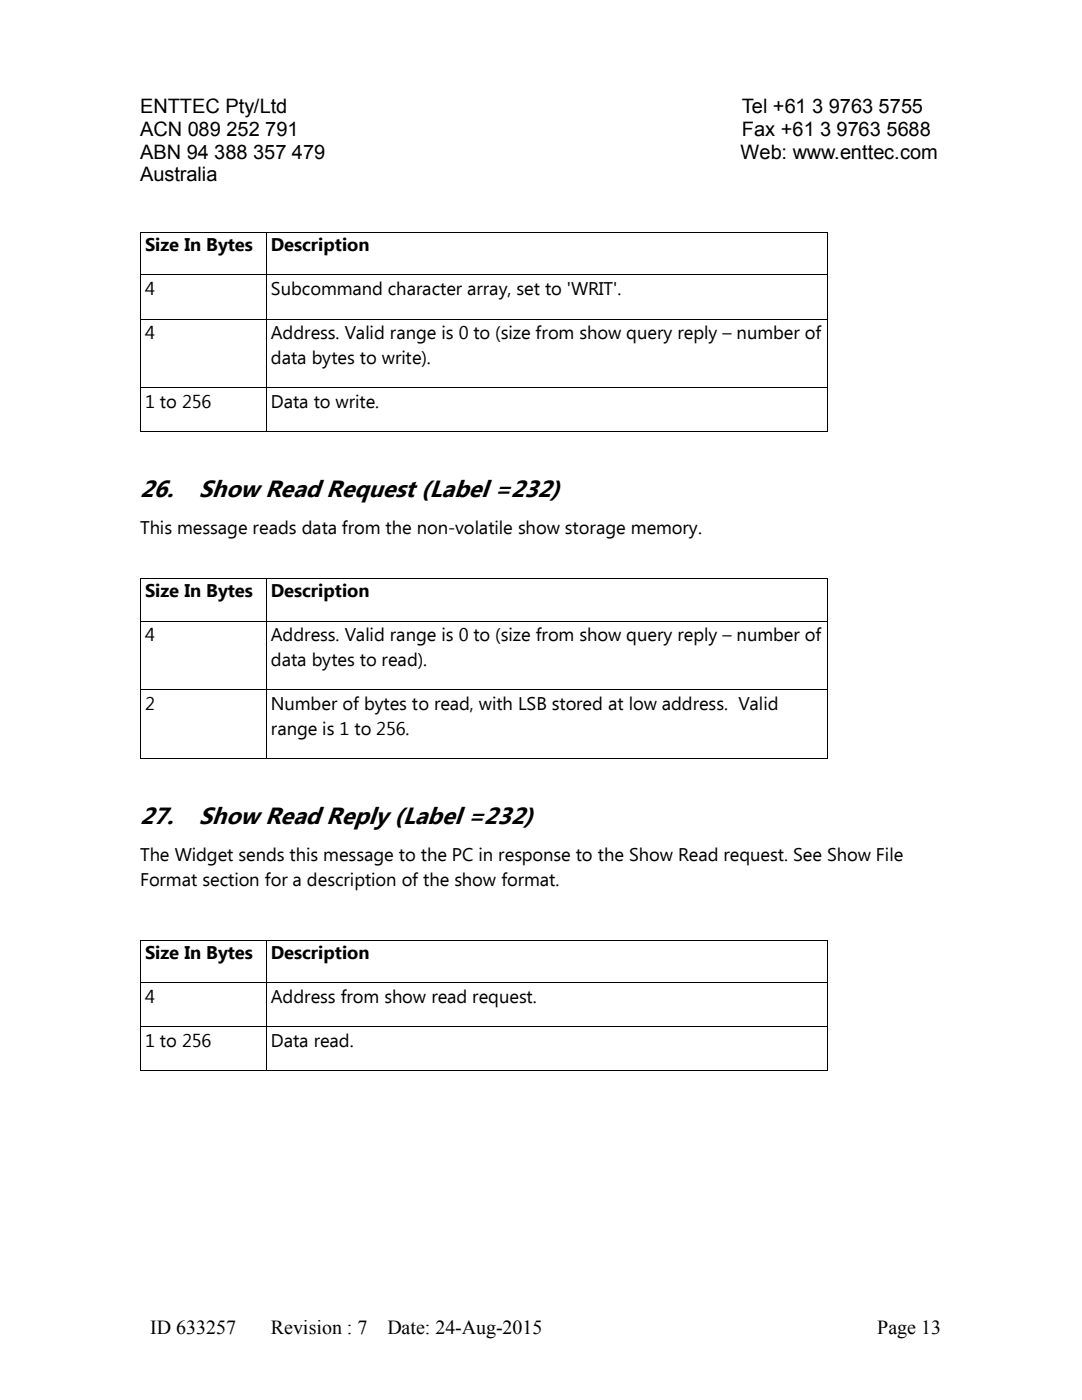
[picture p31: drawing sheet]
<svg xmlns="http://www.w3.org/2000/svg" width="216mm" height="279mm" viewBox="0 0 216 279" stroke-linecap="round" stroke-linejoin="round" font-family="sans-serif">
<defs><g id="words">
<g font-size="4.9">
<text x="27.9" y="99.2">26.</text>
<text x="39.7" y="99.2">Show Read Request (Label =232)</text>
<text x="27.9" y="164.5">27.</text>
<text x="39.7" y="164.5">Show Read Reply (Label =232)</text>
</g>
<g font-size="4">
<text x="27.9" y="22.5">ENTTEC Pty/Ltd</text>
<text x="148" y="22.5">Tel +61 3 9763 5755</text>
<text x="27.9" y="27.1">ACN 089</text>
<text x="45.2" y="27.1">252</text>
<text x="52.9" y="27.1">791</text>
<text x="148" y="27.1">Fax +61 3 9763 5688</text>
<text x="27.9" y="31.6">ABN 94</text>
<text x="42.8" y="31.6">388</text>
<text x="50.5" y="31.6">357</text>
<text x="58.3" y="31.6">479</text>
<text x="147.7" y="31.6">Web: www.enttec.com</text>
<text x="27.9" y="36.2">Australia</text>
<text x="30" y="266.2">ID 633257</text>
<text x="54.1" y="266.2">Revision : 7</text>
<text x="77.3" y="266.2">Date: 24-Aug-2015</text>
<text x="175.1" y="266.2">Page 13</text>
</g>
<g font-size="3.7">
<text x="29" y="50.1">Size In Bytes</text>
<text x="54.1" y="50.1">Description</text>
<text x="29" y="58.9">4</text>
<text x="54.1" y="58.9">Subcommand character array, set to 'WRIT'.</text>
<text x="29" y="67.7">4</text>
<text x="54.1" y="67.7">Address. Valid range is 0 to (size from show query reply – number of</text>
<text x="54.1" y="72.6">data bytes to write).</text>
<text x="29" y="81.4">1 to 256</text>
<text x="54.1" y="81.4">Data to write.</text>
<text x="27.9" y="106.6">This message reads data from the non-volatile show storage memory.</text>
<text x="29" y="119.2">Size In Bytes</text>
<text x="54.1" y="119.2">Description</text>
<text x="29" y="128">4</text>
<text x="54.1" y="128">Address. Valid range is 0 to (size from show query reply – number of</text>
<text x="54.1" y="132.9">data bytes to read).</text>
<text x="29" y="141.7">2</text>
<text x="54.1" y="141.7">Number of bytes to read, with LSB stored at low address. Valid</text>
<text x="54.1" y="146.6">range is 1 to 256.</text>
<text x="27.9" y="171.9">The Widget sends this message to the PC in response to the Show Read request. See Show File</text>
<text x="27.9" y="176.8">Format section for a description of the show format.</text>
<text x="29" y="191.4">Size In Bytes</text>
<text x="54.1" y="191.4">Description</text>
<text x="29" y="200.2">4</text>
<text x="54.1" y="200.2">Address from show read request.</text>
<text x="29" y="209">1 to 256</text>
<text x="54.1" y="209">Data read.</text>
</g>
</g></defs>
<g fill="#000">
<path d="M27.9 46.3l.1 .9zM27.9 46.3l.1 .1zM27.9 54.8l.1 1zM53.1 46.4l.1 .8zM53.1 46.3l.1 .1zM53.1 54.8l.1 1zM165 46.3l.1 .9zM165 46.3l.1 .1zM165 54.8l.1 1zM27.9 63.6l.1 .9zM27.9 77.3l.1 .9zM53.1 63.6l.1 .9z"/>
<path d="M53.1 77.3l.1 .9zM165 63.6l.1 .9zM165 77.3l.1 .9zM27.9 86.1l.1 .1zM53.1 86.1l.1 .1zM165 86.1l.1 .1zM27.9 115.4l.1 .9zM27.9 115.4h.1zM53.1 115.4l.1 .9zM53.1 115.4h.1zM165 115.4l.1 .9zM165 115.4h.1z"/>
<path d="M27.9 123.9l.1 .9zM27.9 137.6l.1 1zM53.1 123.9l.1 .9zM53.1 137.6l.1 1zM165 123.9l.1 .9zM165 137.6l.1 1zM27.9 151.3l.1 .1zM53.1 151.3l.1 .1zM165 151.3l.1 .1zM27.9 187.6l.1 1zM27.9 187.6l.1 .1zM27.9 196.1l.1 .9z"/>
<path d="M53.1 187.7l.1 .9zM53.1 187.6l.1 .1zM53.1 196.1l.1 .9zM165 187.6l.1 1zM165 187.6l.1 .1zM165 196.1l.1 .9zM27.9 204.9l.1 .9zM27.9 213.7h.1zM53.1 204.9l.1 .9zM53.1 213.7h.1zM165 204.9l.1 .9zM165 213.7h.1z"/>
</g>
<g fill="none" stroke="#000" stroke-width=".2">
<path d="M28 47.2v7.6M28 55.8v7.8M28 46.3h25.1M28 54.9h25.1M53.1 47.2v7.6M53.1 55.8v7.8M53.2 46.3h111.8M53.2 54.9h111.8M165.1 47.2v7.6M165.1 55.8v7.8M28 64.5v12.8M28 78.2v7.9"/>
<path d="M28 63.7h25.1M28 77.3h25.1M53.1 64.5v12.8M53.1 78.2v7.9M53.2 63.7h111.8M53.2 77.3h111.8M165.1 64.5v12.8M165.1 78.2v7.9M28 86.1h25.1M53.2 86.1h111.8M28 116.3v7.6M28 115.4h25.1"/>
<path d="M53.1 116.3v7.6M53.2 115.4h111.8M165.1 116.3v7.6M28 124.8v12.8M28 138.6v12.7M28 124h25.1M28 137.7h25.1M53.1 124.8v12.8M53.1 138.6v12.7M53.2 124h111.8M53.2 137.7h111.8M165.1 124.8v12.8"/>
<path d="M165.1 138.6v12.7M28 151.4h25.1M53.2 151.4h111.8M28 188.6v7.5M28 197v7.9M28 187.6h25.1M28 196.2h25.1M53.1 188.6v7.5M53.1 197v7.9M53.2 187.6h111.8M53.2 196.2h111.8M165.1 188.6v7.5"/>
<path d="M165.1 197v7.9M28 205.8v7.9M28 204.9h25.1M28 213.7h25.1M53.1 205.8v7.9M53.2 204.9h111.8M53.2 213.7h111.8M165.1 205.8v7.9"/>
</g>
<use href="#words"/>
</svg>
